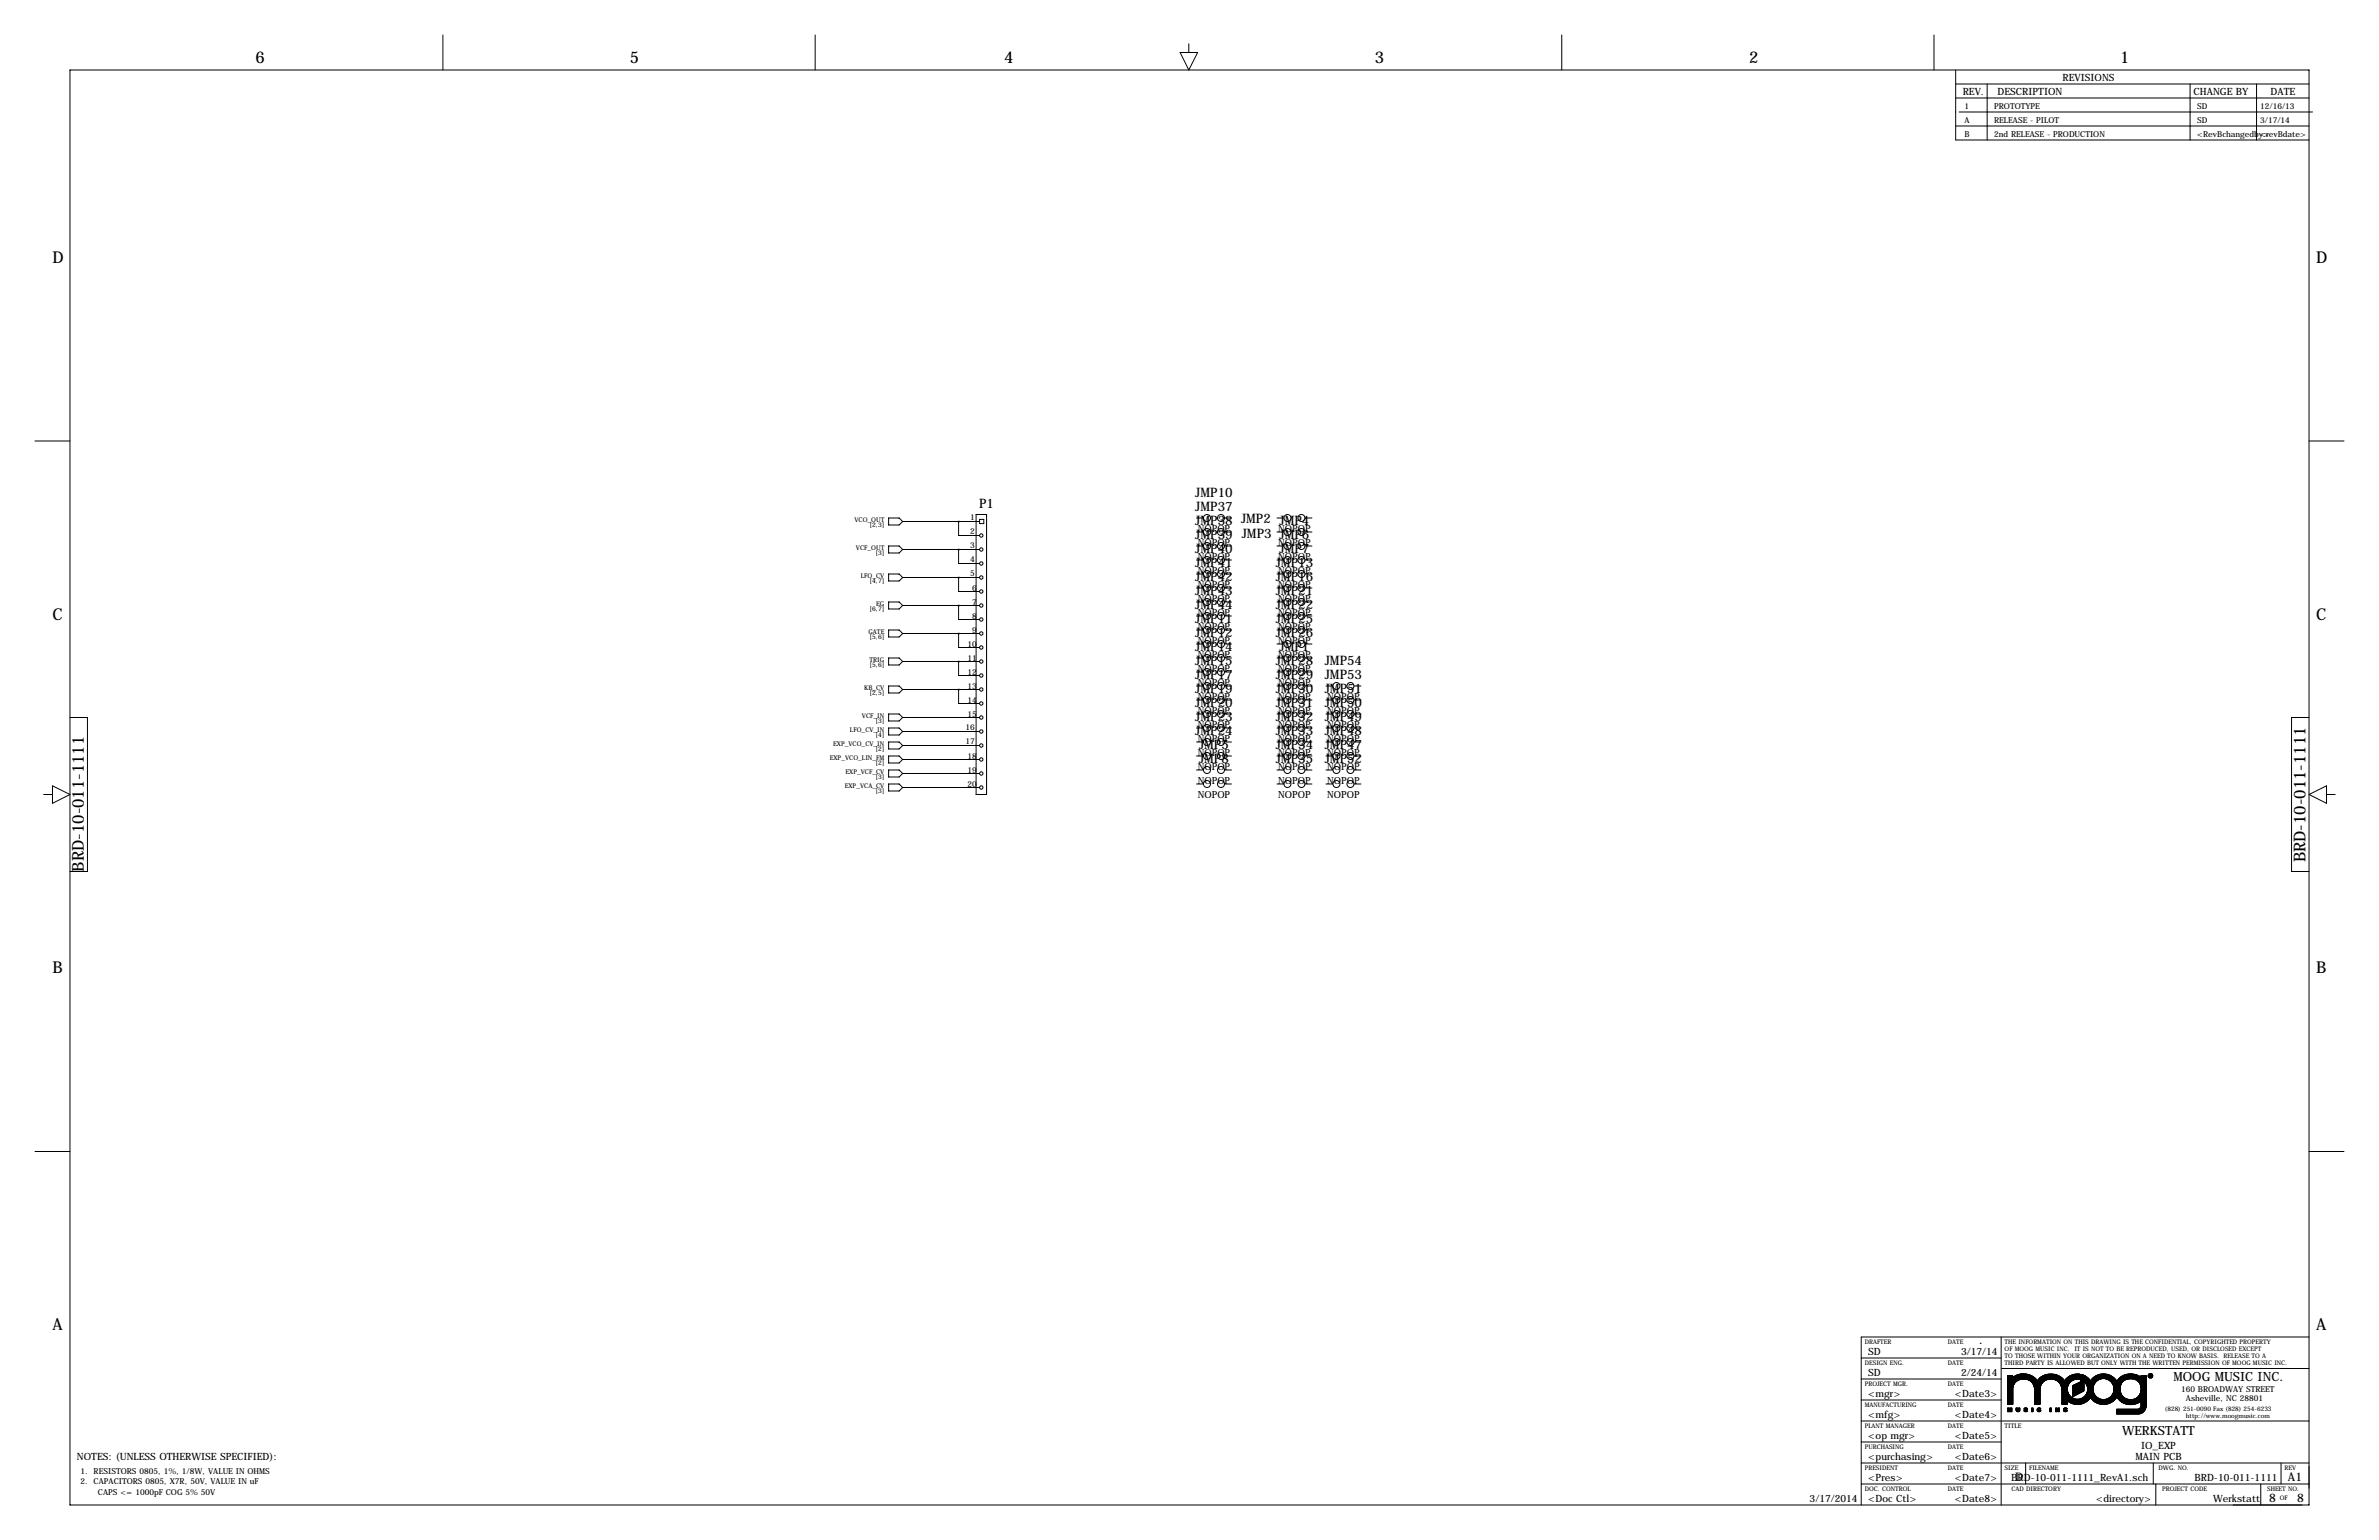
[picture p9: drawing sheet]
<svg xmlns="http://www.w3.org/2000/svg" width="864mm" height="559mm" viewBox="0 0 864 559" stroke-linecap="round" stroke-linejoin="round" font-family="sans-serif">
<defs><g id="words">
<g font-size="5.9">
<text x="92.7" y="22.9">6</text>
<text x="228.6" y="22.9">5</text>
<text x="364.5" y="22.9">4</text>
<text x="499.1" y="22.9">3</text>
<text x="635" y="22.9">2</text>
<text x="769.6" y="22.9">1</text>
<text x="19" y="95.2">D</text>
<text x="840.7" y="95.2">D</text>
<text x="19" y="224.8">C</text>
<text x="840.7" y="224.8">C</text>
<text x="30.5" y="316.2" transform="rotate(-90 30.5 316.2)">BRD-10-011-1111</text>
<text x="836.9" y="312.9" transform="rotate(-90 836.9 312.9)">BRD-10-011-1111</text>
<text x="19" y="353.1">B</text>
<text x="840.7" y="353.1">B</text>
<text x="19" y="482.6">A</text>
<text x="840.7" y="482.6">A</text>
</g>
<g font-size="4.7">
<text x="355.4" y="184.1">P1</text>
<text x="433.9" y="180.3">JMP10</text>
<text x="433.9" y="185.4">JMP37</text>
<text x="433.9" y="190.5">JMP38 JMP2 JMP4</text>
<text x="433.9" y="195.6">JMP39 JMP3 JMP6</text>
<text x="433.9" y="200.7">JMP40</text>
<text x="464.5" y="200.7">JMP7</text>
<text x="433.9" y="205.7">JMP41</text>
<text x="463.1" y="205.7">JMP13</text>
<text x="433.9" y="210.8">JMP42</text>
<text x="433.9" y="215.9">JMP43</text>
<text x="463.1" y="210.8">JMP16</text>
<text x="463.1" y="215.9">JMP21</text>
<text x="433.9" y="221">JMP44</text>
<text x="463.1" y="221">JMP22</text>
<text x="433.9" y="226.1">JMP11</text>
<text x="463.1" y="226.1">JMP25</text>
<text x="433.9" y="231.1">JMP12</text>
<text x="463.1" y="231.1">JMP26</text>
<text x="433.9" y="236.2">JMP14</text>
<text x="464.5" y="236.2">JMP1</text>
<text x="433.9" y="241.3">JMP15</text>
<text x="463.1" y="241.3">JMP28</text>
<text x="480.9" y="241.3">JMP54</text>
<text x="433.9" y="246.4">JMP17</text>
<text x="433.9" y="251.5">JMP19</text>
<text x="463.1" y="246.4">JMP29</text>
<text x="463.1" y="251.5">JMP30</text>
<text x="480.9" y="251.5">JMP51</text>
<text x="480.9" y="246.4">JMP53</text>
<text x="433.9" y="256.5">JMP20</text>
<text x="463.1" y="256.5">JMP31</text>
<text x="480.9" y="256.5">JMP50</text>
<text x="433.9" y="261.6">JMP23</text>
<text x="463.1" y="261.6">JMP32</text>
<text x="480.9" y="261.6">JMP49</text>
<text x="433.9" y="266.7">JMP24</text>
<text x="463.1" y="266.7">JMP33</text>
<text x="480.9" y="266.7">JMP48</text>
<text x="435.3" y="271.8">JMP5</text>
<text x="463.1" y="271.8">JMP34</text>
<text x="480.9" y="271.8">JMP47</text>
<text x="435.3" y="276.9">JMP8</text>
<text x="463.1" y="276.9">JMP35</text>
<text x="480.9" y="276.9">JMP52</text>
</g>
<g font-size="4.6">
<text x="789" y="501.1">MOOG MUSIC INC.</text>
<text x="770.4" y="520.7">WERKSTATT</text>
</g>
<g font-size="4.3">
<text x="731.5" y="537.2">D</text>
<text x="830.5" y="537.4">A1</text>
<text x="823.8" y="544.8">8</text>
<text x="833.9" y="544.8">8</text>
</g>
<g font-size="3.6">
<text x="748.7" y="29.2">REVISIONS</text>
<text x="712.5" y="34.3">REV.</text>
<text x="725.2" y="34.3">DESCRIPTION</text>
<text x="796.3" y="34.3">CHANGE BY</text>
<text x="824.2" y="34.3">DATE</text>
<text x="434.8" y="193">NOPOP</text>
<text x="464" y="193">NOPOP</text>
<text x="434.8" y="198.1">NOPOP</text>
<text x="434.8" y="203.2">NOPOP</text>
<text x="464" y="198.1">NOPOP</text>
<text x="464" y="203.2">NOPOP</text>
<text x="434.8" y="208.2">NOPOP</text>
<text x="464" y="208.2">NOPOP</text>
<text x="434.8" y="213.3">NOPOP</text>
<text x="464" y="213.3">NOPOP</text>
<text x="434.8" y="218.4">NOPOP</text>
<text x="464" y="218.4">NOPOP</text>
<text x="434.8" y="223.5">NOPOP</text>
<text x="464" y="223.5">NOPOP</text>
<text x="434.8" y="228.6">NOPOP</text>
<text x="434.8" y="233.6">NOPOP</text>
<text x="464" y="228.6">NOPOP</text>
<text x="464" y="233.6">NOPOP</text>
<text x="434.8" y="238.7">NOPOP</text>
<text x="464" y="238.7">NOPOP</text>
<text x="434.8" y="243.8">NOPOP</text>
<text x="464" y="243.8">NOPOP</text>
<text x="434.8" y="248.9">NOPOP</text>
<text x="464" y="248.9">NOPOP</text>
<text x="434.8" y="254">NOPOP</text>
<text x="464" y="254">NOPOP</text>
<text x="481.8" y="254">NOPOP</text>
<text x="434.8" y="259">NOPOP</text>
<text x="464" y="259">NOPOP</text>
<text x="481.8" y="259">NOPOP</text>
<text x="434.8" y="264.1">NOPOP</text>
<text x="434.8" y="269.2">NOPOP</text>
<text x="464" y="264.1">NOPOP</text>
<text x="464" y="269.2">NOPOP</text>
<text x="481.8" y="269.2">NOPOP</text>
<text x="481.8" y="264.1">NOPOP</text>
<text x="434.8" y="274.3">NOPOP</text>
<text x="464" y="274.3">NOPOP</text>
<text x="481.8" y="274.3">NOPOP</text>
<text x="434.8" y="279.4">NOPOP</text>
<text x="464" y="279.4">NOPOP</text>
<text x="481.8" y="279.4">NOPOP</text>
<text x="434.8" y="284.4">NOPOP</text>
<text x="464" y="284.4">NOPOP</text>
<text x="481.8" y="284.4">NOPOP</text>
<text x="434.8" y="289.5">NOPOP</text>
<text x="464" y="289.5">NOPOP</text>
<text x="481.8" y="289.5">NOPOP</text>
<text x="678.2" y="491.5">SD</text>
<text x="711.9" y="491.5">3/17/14</text>
<text x="678.2" y="499.1">SD</text>
<text x="711.9" y="499.1">2/24/14</text>
<text x="678.2" y="506.7">&lt;mgr&gt;</text>
<text x="709.6" y="506.7">&lt;Date3&gt;</text>
<text x="678.2" y="514.3">&lt;mfg&gt;</text>
<text x="709.6" y="514.3">&lt;Date4&gt;</text>
<text x="678.2" y="522">&lt;op mgr&gt;</text>
<text x="709.6" y="522">&lt;Date5&gt;</text>
<text x="777.3" y="525.8">IO_EXP</text>
<text x="27.9" y="529.6">NOTES: (UNLESS OTHERWISE SPECIFIED):</text>
<text x="678.2" y="529.6">&lt;purchasing&gt;</text>
<text x="709.6" y="529.6">&lt;Date6&gt;</text>
<text x="775.2" y="529.6">MAIN PCB</text>
<text x="678.2" y="537.2">&lt;Pres&gt;</text>
<text x="709.6" y="537.2">&lt;Date7&gt;</text>
<text x="730.1" y="537.2">BRD-10-011-1111_RevA1.sch</text>
<text x="796.6" y="537.2">BRD-10-011-1111</text>
<text x="656.9" y="544.8">3/17/2014</text>
<text x="678.2" y="544.8">&lt;Doc Ctl&gt;</text>
<text x="709.6" y="544.8">&lt;Date8&gt;</text>
<text x="760.9" y="544.8">&lt;directory&gt;</text>
<text x="803.4" y="544.8">Werkstatt</text>
</g>
<g font-size="3">
<text x="713.1" y="39.4">1</text>
<text x="723.9" y="39.4">PROTOTYPE</text>
<text x="797.6" y="39.4">SD</text>
<text x="820.4" y="39.4">12/16/13</text>
<text x="713.1" y="44.5">A</text>
<text x="723.9" y="44.5">RELEASE - PILOT</text>
<text x="797.6" y="44.5">SD</text>
<text x="820.4" y="44.5">3/17/14</text>
<text x="713.1" y="49.5">B</text>
<text x="723.9" y="49.5">2nd RELEASE - PRODUCTION</text>
<text x="797.6" y="49.5">&lt;RevBchangedby&gt;</text>
<text x="820.4" y="49.5">&lt;revBdate&gt;</text>
<text x="352.1" y="188.7">1</text>
<text x="352.1" y="193.8">2</text>
<text x="352.1" y="198.9">3</text>
<text x="352.1" y="204">4</text>
<text x="352.1" y="209">5</text>
<text x="352.9" y="214.4">6</text>
<text x="352.9" y="219.5">7</text>
<text x="352.9" y="224.5">8</text>
<text x="352.9" y="229.6">9</text>
<text x="351.2" y="234.7">10</text>
<text x="351.2" y="239.8">11</text>
<text x="351.2" y="244.9">12</text>
<text x="351.2" y="249.9">13</text>
<text x="351.2" y="255">14</text>
<text x="351.2" y="260.1">15</text>
<text x="350.4" y="264.9">16</text>
<text x="350.4" y="270">17</text>
<text x="351.2" y="275.3">18</text>
<text x="351.2" y="280.4">19</text>
<text x="351.2" y="285.5">20</text>
<text x="791.8" y="505">160 BROADWAY STREET</text>
<text x="793.5" y="508.5">Asheville, NC 28801</text>
<text x="29.2" y="534.7">1. RESISTORS 0805, 1%, 1/8W, VALUE IN OHMS</text>
<text x="29.2" y="538.5">2. CAPACITORS 0805, X7R, 50V, VALUE IN uF</text>
<text x="35.6" y="542.3">CAPS &lt;= 1000pF COG 5% 50V</text>
</g>
<g font-size="2.4">
<text x="310.2" y="189.2">VCO_OUT</text>
<text x="315.6" y="191.4">[2,3]</text>
<text x="310.7" y="199.4">VCF_OUT</text>
<text x="317.8" y="201.6">[3]</text>
<text x="312.5" y="209.6">LFO_CV</text>
<text x="315.6" y="211.7">[4,7]</text>
<text x="315.6" y="221.9">[6,7]</text>
<text x="318.1" y="219.7">EG</text>
<text x="315.2" y="229.9">GATE</text>
<text x="315.6" y="232">[5,6]</text>
<text x="315.6" y="240">TRIG</text>
<text x="315.6" y="242.2">[5,6]</text>
<text x="313.7" y="250.2">KB_CV</text>
<text x="315.6" y="252.4">[2,5]</text>
<text x="312.9" y="260.4">VCF_IN</text>
<text x="317.8" y="262.5">[3]</text>
<text x="308.6" y="265.4">LFO_CV_IN</text>
<text x="317.8" y="267.6">[4]</text>
<text x="301.2" y="275.6">EXP_VCO_LIN_FM</text>
<text x="302.4" y="270.5">EXP_VCO_CV_IN</text>
<text x="317.8" y="272.7">[2]</text>
<text x="306.9" y="280.7">EXP_VCF_CV</text>
<text x="317.8" y="277.8">[2]</text>
<text x="306.7" y="285.8">EXP_VCA_CV</text>
<text x="317.8" y="282.8">[3]</text>
<text x="317.8" y="287.9">[3]</text>
</g>
<g font-size="2.3">
<text x="676.9" y="487.7">DRAFTER</text>
<text x="707.1" y="487.7">DATE</text>
<text x="727.7" y="487.7">THE INFORMATION ON THIS DRAWING IS THE CONFIDENTIAL, COPYRIGHTED PROPERTY</text>
<text x="727.7" y="490.2">OF MOOG MUSIC INC. IT IS NOT TO BE REPRODUCED, USED, OR DISCLOSED EXCEPT</text>
<text x="676.9" y="495.3">DESIGN ENG.</text>
<text x="707.1" y="495.3">DATE</text>
<text x="727.7" y="492.8">TO THOSE WITHIN YOUR ORGANIZATION ON A NEED TO KNOW BASIS. RELEASE TO A</text>
<text x="727.7" y="495.3">THIRD PARTY IS ALLOWED BUT ONLY WITH THE WRITTEN PERMISSION OF MOOG MUSIC INC.</text>
<text x="676.9" y="502.9">PROJECT MGR.</text>
<text x="707.1" y="502.9">DATE</text>
<text x="676.9" y="510.5">MANUFACTURING</text>
<text x="707.1" y="510.5">DATE</text>
<text x="785.9" y="512.1">(828) 251-0090 Fax (828) 254-6233</text>
<text x="793.5" y="514.6">http://www.moogmusic.com</text>
<text x="676.9" y="518.2">PLANT MANAGER</text>
<text x="707.1" y="518.2">DATE</text>
<text x="727.7" y="518.2">TITLE</text>
<text x="676.9" y="525.8">PURCHASING</text>
<text x="707.1" y="525.8">DATE</text>
<text x="676.9" y="533.4">PRESIDENT</text>
<text x="707.1" y="533.4">DATE</text>
<text x="727.7" y="533.4">SIZE</text>
<text x="736.6" y="533.4">FILENAME</text>
<text x="783.6" y="533.4">DWG. NO.</text>
<text x="829.3" y="533.4">REV</text>
<text x="676.9" y="541">DOC. CONTROL</text>
<text x="707.1" y="541">DATE</text>
<text x="730.2" y="541">CAD DIRECTORY</text>
<text x="784.9" y="541">PROJECT CODE</text>
<text x="823" y="541">SHEET NO.</text>
<text x="827.6" y="544.3">OF</text>
</g>
</g></defs>
<g fill="none" stroke="#000" stroke-width=".36">
<path d="M160.8 12.7v12.7M295.9 12.7v12.7M428.4 19h6.3l-3.2 6.4zM431.5 15.9v3.1M566.9 12.7v12.7M702.1 12.7v12.7M25.4 25.4h812.8v520.7h-812.8zM709.9 30.5h128.3M709.9 25.4v25.4h128.3M709.9 35.6h128.3M721.4 30.5v20.4M795 30.5v20.4"/>
<path d="M819.1 30.5v20.4M709.9 45.7h128.3M711.2 40.6h128.3M12.7 160h12.7M838.2 160h12.7M322.6 188h3.8l1.3 1.2-1.3 1.3h-3.8zM322.6 198.1h3.8l1.3 1.3-1.3 1.3h-3.8zM327.7 189.2h27.9M327.7 199.4h27.9M348 189.2v5.1h7.6M348 199.4v5.1h7.6M354.3 186.7h3.8v101.6h-3.8z"/>
<path d="M355.6 188.5h1.5v1.5h-1.5zM434.3 188h2.6M434.3 193h2.6M434.3 198.1h2.6M444.5 188h2.5M444.5 193h2.5M444.5 198.1h2.5M463.5 188h2.6M463.5 193h2.6M463.5 198.1h2.6M473.7 188h2.5M473.7 193h2.5"/>
<path d="M473.7 198.1h2.5M322.6 208.3h3.8l1.3 1.3-1.3 1.2h-3.8zM322.6 218.4h3.8l1.3 1.3-1.3 1.3h-3.8zM327.7 209.6h27.9M327.7 219.7h27.9M348 209.6v5h7.6M348 219.7v5.1h7.6M434.3 203.2h2.6M434.3 208.3h2.6M434.3 213.4h2.6M434.3 218.4h2.6M444.5 203.2h2.5"/>
<path d="M444.5 208.3h2.5M444.5 213.4h2.5M444.5 218.4h2.5M463.5 203.2h2.6M463.5 208.3h2.6M463.5 213.4h2.6M463.5 218.4h2.6M473.7 203.2h2.5M473.7 208.3h2.5M473.7 213.4h2.5M473.7 218.4h2.5M322.6 228.6h3.8l1.3 1.3-1.3 1.2h-3.8z"/>
<path d="M322.6 238.8h3.8l1.3 1.2-1.3 1.3h-3.8zM327.7 229.9h27.9M348 229.9v5h7.6M434.3 223.5h2.6M434.3 228.6h2.6M434.3 233.7h2.6M434.3 238.8h2.6M444.5 223.5h2.5M444.5 228.6h2.5M444.5 233.7h2.5M444.5 238.8h2.5M463.5 223.5h2.6"/>
<path d="M463.5 228.6h2.6M463.5 233.7h2.6M463.5 238.8h2.6M473.7 223.5h2.5M473.7 228.6h2.5M473.7 233.7h2.5M473.7 238.8h2.5M322.6 248.9h3.8l1.3 1.3-1.3 1.3h-3.8zM322.6 259.1h3.8l1.3 1.2-1.3 1.3h-3.8zM327.7 240h27.9M327.7 250.2h27.9M348 240v5.1h7.6"/>
<path d="M348 250.2v5.1h7.6M434.3 243.8h2.6M434.3 248.9h2.6M434.3 254h2.6M434.3 259.1h2.6M444.5 243.8h2.5M444.5 248.9h2.5M444.5 254h2.5M444.5 259.1h2.5M463.5 243.8h2.6M463.5 248.9h2.6M463.5 254h2.6"/>
<path d="M463.5 259.1h2.6M473.7 243.8h2.5M473.7 248.9h2.5M473.7 254h2.5M473.7 259.1h2.5M481.3 248.9h2.6M481.3 254h2.6M481.3 259.1h2.6M491.5 248.9h2.5M491.5 254h2.5M491.5 259.1h2.5M25.4 260.3h6.3v55.9h-6.3"/>
<path d="M322.6 264.2h3.8l1.3 1.2-1.3 1.3h-3.8zM322.6 269.2h3.8l1.3 1.3-1.3 1.3h-3.8zM322.6 274.3h3.8l1.3 1.3-1.3 1.3h-3.8zM322.6 279.4h3.8l1.3 1.3-1.3 1.2h-3.8zM327.7 260.3h27.9M327.7 265.4h27.9M327.7 270.5h27.9M327.7 275.6h27.9M434.3 264.2h2.6M434.3 269.2h2.6M434.3 274.3h2.6M434.3 279.4h2.6"/>
<path d="M444.5 264.2h2.5M444.5 269.2h2.5M444.5 274.3h2.5M444.5 279.4h2.5M463.5 264.2h2.6M463.5 269.2h2.6M463.5 274.3h2.6M463.5 279.4h2.6M473.7 264.2h2.5M473.7 269.2h2.5M473.7 274.3h2.5M473.7 279.4h2.5"/>
<path d="M481.3 264.2h2.6M481.3 269.2h2.6M481.3 274.3h2.6M481.3 279.4h2.6M491.5 264.2h2.5M491.5 269.2h2.5M491.5 274.3h2.5M491.5 279.4h2.5M838.2 260.3h-6.4v55.9h6.4M15.8 288.3h3.2M19 285.1l6.4 3.2-6.4 3.2zM322.6 284.5h3.8l1.3 1.3-1.3 1.2h-3.8z"/>
<path d="M327.7 280.7h27.9M327.7 285.8h27.9M434.3 284.5h2.6M444.5 284.5h2.5M463.5 284.5h2.6M473.7 284.5h2.5M481.3 284.5h2.6M491.5 284.5h2.5M835.7 297.2h.1M838.2 288.3l6.3-3.2v6.4zM844.5 288.3h3.2M12.7 417.8h12.7"/>
<path d="M838.2 417.8h12.7M675.6 492.8h50.8M718.8 487.4h.1M726.4 485.1v61M726.6 496.6h111.6M728.8 499.9l9.8 .1M728.8 499.8l9.7 .1M728.8 499.8h1.8M728.8 499.7h1.8M728.8 499.6h1.8M728.8 499.5h1.8M728.8 499.4h1.8"/>
<path d="M728.8 499.3h1.8M728.8 499.2h1.8M730.8 499.8h7.6M730.9 499.7h7.4M731 499.6h7.2M731.1 499.5h6.9M731.3 499.4h6.6M731.3 499.4h6.5M731.5 499.3h6.1M731.7 499.2h5.7M731.9 499.1h5.3M732.1 499h4.8"/>
<path d="M732.2 498.9h4.6M732.5 498.8h4M732.8 498.7h3.4M733.3 498.6h2.4M734.4 498.5h.4M740.5 500h8M740.6 499.9h7.7M740.7 499.8h7.5M740.8 499.7h7.4M740.9 499.6h7.1M741.1 499.5h6.8M741.3 499.4h6.4"/>
<path d="M741.3 499.4h6.3M741.5 499.3h5.9M741.7 499.2h5.6M741.9 499.1h5.1M742.2 499h4.5M742.3 498.9h4.4M742.7 498.8h3.6M743 498.7h3M743.6 498.6h1.7M750.4 500h4.5M750.5 499.9h4.4M750.6 499.8h4.3"/>
<path d="M750.7 499.7h4.2M750.8 499.6h4.1M751 499.5h3.9M751.1 499.4h3.8M751.2 499.4h3.7M751.4 499.3h3.5M751.5 499.2h3.4M751.8 499.1h3.1M752 499h2.9M752.1 498.9h2.8M752.4 498.8h2.5M752.8 498.7h2.1"/>
<path d="M753.3 498.6h1.6M755.3 499.9l2.6 .1M755.3 499.8l2.5 .1M755.3 499.8h2.4M755.3 499.7h2.3M755.3 499.6h2.2M755.3 499.5h2M755.3 499.4h1.9M755.3 499.3l1.8 .1M755.3 499.2l1.6 .1M755.3 499.1l1.5 .1M755.3 499l1.3 .1"/>
<path d="M755.3 499h1M755.3 498.9h.9M755.3 498.8h.6M755.3 498.7h.2M759.8 500h7.6M759.9 499.9h7.3M760 499.8h7.1M760.1 499.7h7M760.2 499.6h6.7M760.4 499.5h6.4M760.5 499.4h6.1M760.6 499.4h5.9"/>
<path d="M760.8 499.3h5.6M760.9 499.2h5.3M761.1 499.1h4.9M761.4 499h4.3M761.5 498.9h4.1M761.8 498.8h3.5M762.1 498.7h2.9M762.6 498.6h1.9M769.5 499.9h9.6M769.6 499.9h9.5M769.7 499.8h9.4M769.8 499.7h7.3"/>
<path d="M769.9 499.6h7.1M770 499.5h6.8M770.2 499.4h6.5M770.2 499.4h6.4M770.5 499.3h5.9M770.6 499.2h5.7M770.8 499.1h5.2M771.1 499h4.7M771.2 498.9h4.5M771.6 498.8h3.7M771.8 498.7h3.3M772.4 498.6h2.1"/>
<path d="M777.2 499.7h1.9M777.2 499.6h1.9M777.2 499.5h1.9M777.2 499.4h1.9M777.2 499.3h1.9M777.2 499.2h1.9M777.2 499.1h1.9M779.8 499.5h.2M779.8 499.4h.2M779.8 499.3h.2M779.8 499.2h.2M779.8 499.1h.2"/>
<path d="M779.8 499h.2M779.9 499.6h.2M779.9 498.9h.2M779.9 499.7h.6M779.9 498.8h.9M780 499.8h.3M780.1 498.6h1.1M780.1 499.8l.4 .1M780.1 499.9h1M780.2 498.5h.8M780.2 499.6h.3M780.2 499.5h.3"/>
<path d="M780.2 499.4h.3M780.2 499.4h.7M780.2 499.1l.7 .1M780.2 499h.3M780.2 498.9h.7M780.3 498.7h-.3M780.3 498.4h.6M780.6 499.5h.3M780.6 499.4h.3M780.7 499.6h.3M780.7 499h.3M780.7 499.7h.6"/>
<path d="M780.9 499.2l-.7 .1M780.9 499.8h.4M780.9 498.7h.4M781.1 498.8h.3M781.2 498.9h.2M781.2 499.8l-.5 .1M781.2 499.5h.3M781.2 499h.2M781.3 499.4h.2M781.3 499h.2M781.3 499.2h.2M781.3 499.1h.2"/>
<path d="M781.4 499.6h-.2M838.2 485.1h-162.6v61M675.6 508h50.8M675.6 500.4h50.8M675.6 515.6h162.6M728.8 511.9h.3M728.8 511.2h.6M728.8 506.7h1.9M728.8 503.7h1.9M728.8 512.3h.3M728.8 512.2h.3M728.8 512.1h.3"/>
<path d="M728.8 512h.3M728.8 511.8h.3M728.8 511.7h.3M728.8 511.6h1.5M728.8 511.5h.7M728.8 511.4h.7M728.8 511.3h.6M728.8 511.1h.6M728.8 511h.6M728.8 510.9h.5M728.8 509.6h1.9M728.8 509.5h1.9"/>
<path d="M728.8 509.4h1.9M728.8 509.3h1.9M728.8 509.2h1.9M728.8 509.1h1.9M728.8 509h1.9M728.8 508.9h1.9M728.8 508.8h1.9M728.8 508.7h1.9M728.8 508.6h1.9M728.8 508.5h1.9M728.8 508.4h1.9M728.8 508.3h1.9"/>
<path d="M728.8 508.2h1.9M728.8 508.1h1.9M728.8 508h1.9M728.8 507.9h1.9M728.8 507.8h1.9M728.8 507.7h1.9M728.8 507.6h1.9M728.8 507.5h1.9M728.8 507.4h1.9M728.8 507.3h1.9M728.8 507.2h1.9M728.8 507.1h1.9"/>
<path d="M728.8 507h1.9M728.8 506.9h1.9M728.8 506.8h1.9M728.8 506.6h1.9M728.8 506.5h1.9M728.8 506.4h1.9M728.8 506.3h1.9M728.8 506.2h1.9M728.8 506.1h1.9M728.8 506h1.9M728.8 505.9h1.9M728.8 505.8h1.9"/>
<path d="M728.8 505.7h1.9M728.8 505.6h1.9M728.8 505.5h1.9M728.8 505.4h1.9M728.8 505.3h1.9M728.8 505.2h1.9M728.8 505.1h1.9M728.8 505h1.9M728.8 504.9h1.9M728.8 504.7h1.9M728.8 504.6h1.9M728.8 504.5h1.9"/>
<path d="M728.8 504.4h1.9M728.8 504.3h1.9M728.8 504.2h1.9M728.8 504.1h1.9M728.8 504h1.9M728.8 503.9h1.9M728.8 503.8h1.9M728.8 503.6h1.9M728.8 503.5h1.9M728.8 503.4h1.9M728.8 503.3h1.9M728.8 503.2h2"/>
<path d="M728.8 503.1h2M728.8 503h2M728.8 502.9h2M728.8 502.8h2.1M728.8 502.7h2.1M728.8 502.6h2.2M728.8 502.3h2.3M728.8 502.2h2.4M728.8 502h2.5M728.8 501.5h2.9M728.8 501.3h3.1M728.8 501h3.5"/>
<path d="M728.8 500.7h4.3M728.8 500.4h10.3M728.8 500.3h10.2M728.8 500.2h10.1M728.8 500.1l10 .1M728.8 500l9.9 .1M729.2 511.7h.6M729.2 511.7h1.1M729.3 511.9h.5M729.3 511.8h.5M729.3 512.2h.4M729.3 512.1h.4"/>
<path d="M729.3 512h.4M729.4 512.3h.3M729.6 511.5h.7M729.6 511.2h.7M729.6 511.3h.7M729.7 511.1h.6M729.7 511h.6M729.7 510.9h.6M729.9 511.9h.4M729.9 512.3h.4M729.9 512.2h.4M729.9 512.1h.4"/>
<path d="M729.9 512h.4M729.9 511.8h.4M729.9 511.7h.4M730.3 511.4h-.7M731 502.5h-2.2M731.1 502.4h-2.3M731.2 502.1l-2.4 .1M731.3 502l-2.5 .1M731.4 501.9h-2.6M731.5 501.8h-2.7M731.6 501.6l-2.8 .1M731.6 501.5l-2.8 .1"/>
<path d="M731.8 501.4h-3M731.9 511.2h.4M731.9 511.7h.4M731.9 511.6h.4M731.9 511.5h.4M731.9 511.4h.4M731.9 511.3h.4M731.9 511.1h.4M731.9 511h.4M731.9 510.9h.4M731.9 511.9h1.3M731.9 511.8l.5 .1"/>
<path d="M732 512h1.1M732 512.1h1M732 501.2h-3.2M732.1 512.2h.9M732.2 501.1h-3.4M732.4 512.3h.3M732.5 500.9l-3.7 .1M732.7 500.8l-3.9 .1M732.7 511.9h.5M732.8 511.2h.4M732.8 511.7h.4M732.8 511.6h.4"/>
<path d="M732.8 511.5h.4M732.8 511.4h.4M732.8 511.3h.4M732.8 511.1h.4M732.8 511h.4M732.8 510.9h.4M732.8 500.7l-4 .1M733.3 500.6h-4.5M733.9 500.5h-5.1M734.7 511.8l.5 .1M734.8 511.9h.4M734.8 511.2l.4 .1"/>
<path d="M734.8 512h1.1M734.8 511.4h.9M734.8 511.3h.5M734.8 511.5h1M734.8 511h1M734.9 512.1h.9M734.9 512.2h.9M734.9 511.6h1M734.9 510.9h.9M735 511.8h.1M735.1 511.7h.8M735.2 512.3h.3"/>
<path d="M735.3 510.8h.1M735.3 500.5h3.9M735.3 511.7h.7M735.5 511.2h.4M735.5 511.8h.5M735.9 511.1h-1.1M735.9 500.6h3.3M736 511.9l-.5 .1M736.1 500.7h3.2M736.3 500.7h3M736.5 500.8h2.9M736.8 500.9l2.7 .1"/>
<path d="M737 501h2.5M737 501.1h5.2M737.2 501.2h4.8M737.3 501.3h4.6M737.5 511.9h.5M737.5 511.2h.5M737.5 512.3h.5M737.5 512.2h.5M737.5 512.1h.5M737.5 512h.5M737.5 511.8h.5M737.5 511.7h.5"/>
<path d="M737.5 511.6h.5M737.5 511.5h.5M737.5 511.4h.5M737.5 511.3h.5M737.5 511.1h.5M737.5 511h.5M737.5 510.9h.5M737.5 501.5h4.2M737.7 501.8h3.8M737.9 502h3.4M737.9 502h3.3M738 502.1h3.2"/>
<path d="M738 502.2h3.1M738.1 502.3h3M738.2 502.7h2.7M738.2 502.6h2.7M738.3 502.8h2.5M738.3 502.9h2.5M738.4 503h2.3M738.4 503.3h2.3M738.4 503.2h2.3M738.4 503.1h2.3M738.5 503.5h2.1M738.5 503.4h2.1"/>
<path d="M738.5 503.7h2.1M738.5 503.6h2.1M738.6 504h2M738.6 503.9h2M738.6 503.8h2M738.6 506.7h1.9M738.6 509.6h1.9M738.6 509.5h1.9M738.6 509.4h1.9M738.6 509.3h1.9M738.6 509.2h1.9M738.6 509.1h1.9"/>
<path d="M738.6 509h1.9M738.6 508.9h1.9M738.6 508.8h1.9M738.6 508.7h1.9M738.6 508.6h1.9M738.6 508.5h1.9M738.6 508.4h1.9M738.6 508.3h1.9M738.6 508.2h1.9M738.6 508.1h1.9M738.6 508h1.9M738.6 507.9h1.9"/>
<path d="M738.6 507.8h1.9M738.6 507.7h1.9M738.6 507.6h1.9M738.6 507.5h1.9M738.6 507.4h1.9M738.6 507.3h1.9M738.6 507.2h1.9M738.6 507.1h1.9M738.6 507h1.9M738.6 506.9h1.9M738.6 506.8h1.9M738.6 506.6h1.9"/>
<path d="M738.6 506.5h1.9M738.6 506.4h1.9M738.6 506.3h1.9M738.6 506.2h1.9M738.6 506.1h1.9M738.6 506h1.9M738.6 505.9h1.9M738.6 505.8h1.9M738.6 505.7h1.9M738.6 505.6h1.9M738.6 505.5h1.9M738.6 505.4h1.9"/>
<path d="M738.6 505.3h1.9M738.6 505.2h1.9M738.6 505.1h1.9M738.6 505h1.9M738.6 504.9h1.9M738.6 504.7h1.9M738.6 504.6h1.9M738.6 504.5h1.9M738.6 504.4h1.9M738.6 504.3h1.9M738.6 504.2h2M738.6 504.1h2"/>
<path d="M739.5 511.7h.5M739.5 511.6h.5M739.5 511.5h.5M739.5 511.8l.6 .1M739.5 511.3h.5M739.6 511.9l1.2 .1M739.6 511.1h1.2M739.6 501h2.6M739.6 512h1.2M739.7 512.1h1M739.7 511h1M739.8 512.2h.9"/>
<path d="M739.8 510.9h.8M739.9 500.7h3.2M740 511.4h-.5M740.1 512.3h.3M740.1 500.4h8.8M740.2 510.8h.1M740.2 511.2l-.7 .1M740.2 500.3h8.6M740.2 500.2h8.5M740.3 511.2l.6 .1M740.3 500.1l8.4 .1M740.4 500.1h8.2"/>
<path d="M740.4 511.3h.4M740.5 511.7l.3 .1M740.5 511.4h.1M740.6 503.6l-2.1 .1M740.8 502.8l-2.5 .1M740.9 511.8l-.5 .1M741 502.5h-2.8M741 502.4h-2.9M741.4 501.9h-3.6M741.5 501.6l-3.8 .1M741.6 501.5l-4 .1M741.8 501.4h-4.4"/>
<path d="M742.4 500.9l-2.8 .1M742.6 500.8l-2.9 .1M742.8 500.7l-3 .1M743.3 500.6h-3.4M743.9 500.5h-3.9M744.2 511.9h.4M744.2 511.2h.4M744.2 512.3h.4M744.2 512.2h.4M744.2 512.1h.4M744.2 512h.4M744.2 511.8h.4"/>
<path d="M744.2 511.7h.4M744.2 511.6h.4M744.2 511.5h.4M744.2 511.4h.4M744.2 511.3h.4M744.2 511.1h.4M744.2 511h.4M744.2 510.9h.4M745.1 500.5h3.9M745.7 500.6h3.4M745.9 500.7h3.2M746.2 500.7l3 .1"/>
<path d="M746.3 511.9h.4M746.3 511.2l.6 .1M746.3 512.3h.4M746.3 512.2h.4M746.3 512.1h.4M746.3 512h.4M746.3 511.8h.4M746.3 511.7h.4M746.3 511.7h1.3M746.3 511.6h1.3M746.3 511.5h1.3M746.3 511.4h.7"/>
<path d="M746.3 511.3h.6M746.3 511.1h.5M746.3 511h.5M746.3 510.9h.4M746.4 500.8l2.9 .1M746.6 500.9h5.7M746.8 511.7h.8M746.8 511.8h.8M746.8 501h5.3M746.9 501.1h5.2M746.9 511.9h.7M747 512h.6"/>
<path d="M747 512.1h.6M747 501.2h4.9M747.1 511.2h.5M747.1 512.3h.5M747.1 512.2h.5M747.1 511.4h.5M747.1 511.3h.5M747.1 511.1h.5M747.1 511h.5M747.1 510.9h.5M747.1 501.3h4.7M747.2 501.4h4.5"/>
<path d="M747.4 501.5h4.1M747.4 501.5h4.2M747.5 501.6h3.9M747.6 501.8h3.7M747.6 501.9h3.6M747.7 502h3.4M747.8 502.1h3.3M747.9 502.2h3.1M747.9 502.3h3M748 502.4h2.9M748 502.5h2.8M748.1 502.6h2.7"/>
<path d="M748.1 502.7h2.7M748.2 502.8h2.5M748.2 503h2.4M748.3 503.1h2.3M748.3 503.3h2.3M748.3 503.2h2.3M748.4 503.6h2.1M748.4 503.5h2.1M748.4 503.4h2.1M748.4 503.7h2.1M748.4 503.8h2.1M748.5 504.3h2"/>
<path d="M748.5 504.2h2M748.5 504.1h2M748.5 504h2M748.5 503.9h2M748.5 506.7l3.2 .1M748.5 509.6h1.9M748.5 509.5h1.9M748.5 509.4h1.9M748.5 509.3h1.9M748.5 509.2h1.9M748.5 509.1h1.9M748.5 509h1.9"/>
<path d="M748.5 508.9h1.9M748.5 508.8h1.9M748.5 508.7h1.9M748.5 508.6h1.9M748.5 508.5h1.9M748.5 508.4h1.9M748.5 508.3h9.3M748.5 508h9.6M748.5 507.8h9.8M748.5 507.7h9.8M748.5 507.6l9.9 .1M748.5 507.5l4.8 .1"/>
<path d="M748.5 507.5h4.4M748.5 507.4h4.3M748.5 507.3h4M748.5 507.2h3.8M748.5 507.1h3.7M748.5 507h3.5M748.5 506.9l3.4 .1M748.5 506.8l3.3 .1M748.5 506.6l3.1 .1M748.5 506.6h3M748.5 506.5h2.9M748.5 506.4h2.8"/>
<path d="M748.5 506.3h2.8M748.5 506.2h2.7M748.5 506.1l2.6 .1M748.5 506h2.6M748.5 505.9h2.5M748.5 505.8l2.5 .1M748.5 505.8h2.4M748.5 505.7h2.4M748.5 505.6h2.3M748.5 505.5h2.3M748.5 505.4h2.2M748.5 505.3h2.2"/>
<path d="M748.5 505.2l2.2 .1M748.5 505.1h2.1M748.5 505h2.1M748.5 504.9h2.1M748.5 504.9h2M748.5 504.7h2M748.5 504.6h2M748.5 504.5l2 .1M748.5 504.5h2M748.5 504.4h2M749.1 511.8l.5 .1M749.1 511.7h.5"/>
<path d="M749.1 511.6h.5M749.1 511.5h.5M749.1 511.4h.5M749.1 511.3h.5M749.1 511.9l1.3 .1M749.2 512h1.2M749.2 511.1h1.2M749.2 511h1.1M749.3 512.1h1M749.4 512.2h.8M749.4 510.9h.8M749.6 512.3h.4"/>
<path d="M749.7 510.8h.2M749.7 511.2l-.6 .1M749.7 500.7h3.3M749.9 511.2l.5 .1M749.9 500.4h5M750 511.9h.4M750 511.7l.4 .1M750 511.4h.2M750 511.3h.3M750.1 500.3h4.8M750.1 500.2h4.8M750.2 500.1h4.7"/>
<path d="M750.3 500.1h4.6M750.6 508.4h7.1M750.7 508.5h6.9M750.7 502.9l-2.5 .1M750.8 508.6h6.7M751 508.7h6.3M751.1 508.8h6.1M751.1 502l-3.3 .1M751.2 508.8h5.9M751.4 508.9h5.5M751.6 509h5.1M751.8 509.1h4.7"/>
<path d="M751.9 509.2h4.5M752.1 509.3h4M752.4 509.4h3.5M752.4 506.6h.5M752.4 506.2h1.1M752.4 505.8h2M752.4 505.3h2.9M752.4 504.5h.3M752.4 504h1.1M752.4 503.6h2M752.4 503.2h2.6M752.4 502.9h4.1"/>
<path d="M752.4 502.8h4.1M752.5 504.5l-.1 .1M752.5 502.7h4M752.6 500.8l-3 .1M752.6 506.7l-.2 .1M752.8 504.9h3.4M752.8 502.6h3.7M752.8 500.7l-3.1 .1M752.8 509.5h2.7M752.8 506.6l-.4 .1M752.8 504.4h-.4M752.9 502.5h3.6"/>
<path d="M753 504.3h-.6M753.1 504.7h3.4M753.1 506.5h-.7M753.2 502.4h3.3M753.2 500.6h-3.4M753.2 504.2h-.8M753.3 506.4h-.9M753.3 504.6h3.2M753.4 509.6h1.5M753.4 504.1h-1M753.4 502.3h3.1M753.4 504.5h3.1"/>
<path d="M753.5 506.3h-1.1M753.5 502.3h3M753.6 504.4h2.9M753.7 503.9l-1.3 .1M753.7 504.3h2.8M753.7 502.2h2.8M753.8 500.5h-3.9M753.8 509.6h.7M753.8 506.1l-1.4 .1M753.9 503.8l-1.5 .1M753.9 502.1h2.6M753.9 504.2h2.6"/>
<path d="M754 506l-1.6 .1M754.1 503.7l-1.7 .1M754.1 505.9l-1.7 .1M754.1 504.1h2.4M754.1 502h2.4M754.2 501.9h2.3M754.3 504h2.2M754.3 503.6l-1.9 .1M754.3 505.8l-1.9 .1M754.4 504h2.1M754.4 501.8h2.1M754.5 500.5h.4"/>
<path d="M754.5 503.5h-2.1M754.6 503.9h1.9M754.6 505.7h-2.2M754.6 501.7h1.9M754.8 503.8h1.7M754.8 503.4h-2.4M754.8 501.6h1.7M754.9 505.6h-2.5M755 505.5h-2.6M755 503.3h-2.6M755 503.7h1.5M755 501.5h1.5"/>
<path d="M755.1 501.4h1.4M755.2 503.6h1.3M755.2 505.4h-2.8M755.3 500.5h3.1M755.3 503.5h1.2M755.3 503.4h1.2M755.3 503.3h1.2M755.3 503.2h1.2M755.3 501.3h5.7M755.3 501h5.9M755.3 500.9h6.1M755.3 500.8l3.4 .1"/>
<path d="M755.3 500.7h3.3M755.3 500.6h3.2M755.3 500.4h3.1M755.3 500.3h2.9M755.3 500.2h2.9M755.3 500.1l2.8 .1M755.3 500l2.7 .1M755.4 507.5h3.2M755.5 505.2l-3.1 .1M755.8 505.1l-3.4 .1M755.9 505l-3.5 .1M756.1 507.1h5.3"/>
<path d="M756.1 504.9l-3.6 .1M756.3 507h5M756.4 507h4.8M756.4 504.7l-3.6 .1M756.5 503.1l-4.1 .1M756.5 503l-4.1 .1M756.5 506.9h4.6M756.6 506.8h4.4M756.6 501.4h4.3M756.7 506.7h4.2M756.7 501.5h4M756.8 501.5h3.9"/>
<path d="M756.8 506.6h3.9M756.9 506.5h3.8M756.9 501.6h3.7M757 506.4h3.6M757 501.8h3.6M757 506.3h3.6M757.1 506.2h3.4M757.2 506.2h3.2M757.2 502h3.2M757.2 506h3.2M757.2 502.1h3.1M757.3 505.9l3 .1"/>
<path d="M757.3 505.9h3M757.3 502.2h3M757.4 505.8h2.8M757.4 502.4h2.8M757.4 502.3h2.8M757.4 505.7h2.8M757.5 505.6h2.6M757.5 505.5h2.6M757.5 502.7h2.6M757.5 502.6h2.6M757.6 505.4h2.5M757.6 502.8h2.4"/>
<path d="M757.6 505.3h2.4M757.6 502.9h2.3M757.7 505.1h2.2M757.7 505h2.2M757.7 503.1h2.2M757.7 503h2.2M757.7 504.9l2.2 .1M757.7 503.3h2.2M757.7 503.2h2.2M757.8 504.9h2.1M757.8 504.7l2.1 .1M757.8 504.6h2"/>
<path d="M757.8 503.5h2M757.8 503.4h2M757.8 503.7h2M757.8 504.5h2M757.8 504.4h2M757.8 504.3h2M757.8 504.2h2M757.8 504.1h2M757.8 504h2M757.8 503.9h2M757.8 503.8h2M757.8 503.6h2"/>
<path d="M757.9 508.2l-9.4 .1M758 508.1l-9.5 .1M758.2 507.9h-9.7M758.5 507.5l-3.5 .1M758.7 507.4h-3.2M758.7 507.3h-2.9M758.9 507.2h-2.9M759 507.2h2.6M759 507.3h2.7M759.1 507.4h2.8M759.2 507.5h2.9M759.2 500.7h2.6"/>
<path d="M759.2 507.5l3.2 .1M759.3 507.6l3.4 .1M759.4 507.7l3.8 .1M759.5 507.8h8.2M759.5 507.9h8.2M759.5 500.2h8.1M759.6 508h8M759.6 500.2h8M759.7 500.1h7.8M759.7 508.1h7.8M759.9 508.2h7.5M759.9 508.3h7.4"/>
<path d="M760 508.4h7.2M760.1 508.5h7M760.1 502.5h-2.6M760.3 508.6h6.6M760.4 508.7h6.4M760.5 501.9h-3.4M760.5 508.8h6.1M760.7 508.8h5.8M760.8 508.9h5.6M761 509h5.2M761.1 501.2h-5.8M761.2 501.1h-5.9"/>
<path d="M761.2 509.1h4.7M761.3 509.2h4.6M761.6 509.3h4M761.6 500.8l-2.6 .1M761.7 500.7l-2.6 .1M761.8 509.4h3.5M762 500.6h-2.8M762.3 509.5h2.6M762.3 500.5h-3M762.7 500.4h-3.3M762.9 509.6h1.4M763 500.3h-3.5"/>
<path d="M763.3 509.6h.5M764.2 500.3h3.5M764.5 500.4h3.3M764.9 500.5h3M765.1 507.5h2.9M765.1 500.6h2.9M765.3 500.7h2.7M765.5 500.7h2.6M765.6 500.8l2.6 .1M765.8 500.9l2.5 .1M765.9 507h2.4M765.9 501h2.4"/>
<path d="M766 501.1h2.3M766.1 506.9h4.7M766.1 501.2h2.3M766.2 506.8h4.5M766.2 501.3h4.4M766.3 506.7h4.3M766.3 501.4h4.2M766.4 506.6h4.1M766.4 501.5h4M766.5 506.5h3.9M766.5 501.5h3.9M766.5 506.4h3.9"/>
<path d="M766.5 501.6h3.8M766.6 506.3h3.7M766.6 501.8h3.6M766.7 506.2h3.5M766.7 501.9h3.5M766.8 506.1h3.3M766.8 502h3.3M766.9 505.9h3.2M766.9 502.1h3.1M766.9 505.9h3.1M766.9 502.2h3.1M767 505.8h3"/>
<path d="M767 505.7h3M767 502.4h2.9M767 502.3h2.9M767.1 505.6h2.8M767.1 502.5h2.8M767.1 505.5h2.8M767.1 505.4h2.8M767.1 502.7h2.7M767.1 502.6h2.8M767.2 505.3h2.6M767.2 502.8h2.6M767.2 505.1h2.6"/>
<path d="M767.3 505h2.4M767.3 504.9h2.4M767.3 503.2h2.4M767.3 503.1h2.4M767.3 503h2.4M767.3 504.7l2.4 .1M767.3 504.7h2.4M767.3 503.4h2.4M767.3 503.3h2.4M767.4 503.7h2.2M767.4 504.5h2.3M767.4 504.4h2.2"/>
<path d="M767.4 504.3h2.2M767.4 504.2h2.2M767.4 504.1h2.2M767.4 504h2.2M767.4 503.9h2.2M767.4 503.8h2.2M767.4 503.6h2.3M767.4 503.5h2.3M767.8 507.7l-3.8 .1M767.9 507.6l-3.5 .1M768 507.5l-3.2 .1M768.1 507.4h-2.8"/>
<path d="M768.2 507.3h-2.7M768.3 507.2h-2.7M768.3 513.1h8.2M768.3 512.9h8.8M768.3 512.6h9.5M768.3 512.3h9.9M768.3 512.1h10M768.3 511.7h10.3M768.3 507.1h-2.5M768.4 506.9l-2.4 .1M768.5 506.9l2.4 .1M768.6 507h2.3"/>
<path d="M768.6 501.1h2.2M768.6 507.1h2.5M768.6 501h2.3M768.7 507.2h2.5M768.8 507.3h2.6M768.8 507.4h2.8M768.8 500.7h2.8M768.9 507.5h2.8M768.9 507.5l3.1 .1M769 507.6l3.4 .1M769.1 507.7l3.7 .1M769.1 500.3h10"/>
<path d="M769.2 507.8h9.9M769.2 500.2h9.9M769.2 507.9h9.9M769.3 508h9.8M769.3 500.2h9.8M769.3 500.1h9.8M769.4 508.1h9.7M769.5 508.2h9.6M769.6 508.3h9.5M769.7 508.4h9.4M769.7 503.6l-2.3 .1M769.8 508.5h7.3"/>
<path d="M769.8 502.9l-2.6 .1M769.9 508.6h7M770.1 508.7h6.7M770.2 508.8h6.5M770.3 508.8h6.3M770.4 508.9h6.1M770.6 509h5.7M770.7 501.2h-2.2M770.8 509.1h5.2M770.9 509.2h5.1M771.1 500.9l-2.4 .1M771.2 509.3h4.5"/>
<path d="M771.3 500.8l-2.6 .1M771.4 509.4h4.1M771.4 500.7l-2.6 .1M771.8 509.5h3.3M771.8 500.6h-2.9M772.2 500.5h-3.2M772.3 509.6h2.3M772.5 509.6h1.8M772.9 500.4h-3.9M774 500.4h5.1M774.2 507.8h4.9M774.5 507.7h4.6"/>
<path d="M774.7 500.5h4.4M774.9 507.6h4.2M775.1 500.6h4M775.2 507.5h3.9M775.3 507.4h3.8M775.3 500.7h3.8M775.5 507.3h3.6M775.5 500.7h3.6M775.6 500.8h3.5M775.6 507.2h3.5M775.8 507.1h3.3M775.8 500.9h3.3"/>
<path d="M775.9 507h3.2M776 507h3.1M776 501h3.1M776 501.1h3.1M776.1 506.9h3M776.1 501.2h3M776.2 506.8h2.9M776.2 511.3h2.6M776.2 501.3h2.9M776.3 506.7h2.8M776.3 501.4h2.8M776.4 506.6h2.7"/>
<path d="M776.4 506.5h2.7M776.4 501.5h2.7M776.5 506.4h2.6M776.5 501.5h2.6M776.5 506.3h2.6M776.6 511.1h2.3M776.6 501.8h2.5M776.6 501.6h2.5M776.6 506.2h2.5M776.7 511h2.2M776.7 501.9h2.4M776.7 506h2.4"/>
<path d="M776.7 502h2.4M776.8 505.9h2.3M776.8 502h2.3M776.8 510.9h2.1M776.8 502.1h2.3M776.9 505.8h2.2M776.9 505.7h2.2M776.9 502.2h2.2M776.9 510.8h2.1M776.9 505.6h2.2M776.9 502.4h2.2M776.9 502.3h2.2"/>
<path d="M777 513h-8.7M777 510.8h2M777 505.5h2.1M777 502.5h2.1M777 505.4h2.1M777 505.3h2.1M777 502.7h2.1M777 502.6h2.1M777.1 510.6h1.9M777.1 505.1h2M777.1 502.8h2M777.1 504.9h2"/>
<path d="M777.1 503h2M777.1 502.9h2M777.2 510.4h1.9M777.2 510.3h1.9M777.2 504.9h1.9M777.2 504.7h1.9M777.2 504.6h1.9M777.2 504.5h1.9M777.2 503.5h1.9M777.2 503.4h1.9M777.2 503.3h1.9M777.2 503.2h1.9"/>
<path d="M777.2 503.1h1.9M777.2 503.7h1.9M777.2 510.2h1.9M777.2 510.1h1.9M777.2 510h1.9M777.2 509.9h1.9M777.2 509.8h1.9M777.2 509.7h1.9M777.2 509.6h1.9M777.2 509.5h1.9M777.2 509.4h1.9M777.2 509.3h1.9"/>
<path d="M777.2 509.2h1.9M777.2 509.1h1.9M777.2 509h1.9M777.2 508.9h1.9M777.2 508.8h1.9M777.2 508.7h1.9M777.2 508.6h1.9M777.2 508.5h1.9M777.2 504.4h1.9M777.2 504.3h1.9M777.2 504.2h1.9M777.2 504.1h1.9"/>
<path d="M777.2 504h1.9M777.2 503.9h1.9M777.2 503.8h1.9M777.2 503.6h1.9M777.4 512.8l-9.1 .1M777.6 512.7l-9.3 .1M777.7 512.6l-9.4 .1M777.9 512.5h-9.6M778.1 512.4h-9.8M778.3 512.2h-10M778.4 512l-10.1 .1M778.5 511.9l-10.2 .1"/>
<path d="M778.5 511.8l-10.2 .1M778.7 511.6h-10.4M778.7 511.5h-10.4M778.8 511.4h-10.5M778.9 511.2l-2.6 .1M780.4 500h.5M675.6 530.9h162.6M675.6 523.2h50.8M675.6 538.5h162.6M735.3 530.9v7.6M781.7 530.9v7.6M782.6 538.5v7.6"/>
<path d="M820.7 538.5v7.6M828 530.9v7.6"/>
<circle cx="356.2" cy="199.4" r=".61"/>
<circle cx="356.2" cy="194.3" r=".61"/>
<circle cx="438.1" cy="188" r="1.27"/>
<circle cx="438.1" cy="193" r="1.27"/>
<circle cx="438.1" cy="198.1" r="1.27"/>
<circle cx="443.2" cy="188" r="1.27"/>
<circle cx="443.2" cy="193" r="1.27"/>
<circle cx="443.2" cy="198.1" r="1.27"/>
<circle cx="467.4" cy="188" r="1.27"/>
<circle cx="467.4" cy="193" r="1.27"/>
<circle cx="467.4" cy="198.1" r="1.27"/>
<circle cx="472.4" cy="188" r="1.27"/>
<circle cx="472.4" cy="193" r="1.27"/>
<circle cx="472.4" cy="198.1" r="1.27"/>
<circle cx="356.2" cy="209.5" r=".61"/>
<circle cx="356.2" cy="214.6" r=".61"/>
<circle cx="356.2" cy="219.7" r=".61"/>
<circle cx="356.2" cy="204.5" r=".61"/>
<circle cx="438.1" cy="208.3" r="1.27"/>
<circle cx="438.1" cy="218.4" r="1.27"/>
<circle cx="438.1" cy="213.4" r="1.27"/>
<circle cx="438.1" cy="203.2" r="1.27"/>
<circle cx="443.2" cy="218.4" r="1.27"/>
<circle cx="443.2" cy="208.3" r="1.27"/>
<circle cx="443.2" cy="213.4" r="1.27"/>
<circle cx="443.2" cy="203.2" r="1.27"/>
<circle cx="467.4" cy="208.3" r="1.27"/>
<circle cx="467.4" cy="218.4" r="1.27"/>
<circle cx="467.4" cy="213.4" r="1.27"/>
<circle cx="467.4" cy="203.2" r="1.27"/>
<circle cx="472.4" cy="218.4" r="1.27"/>
<circle cx="472.4" cy="208.3" r="1.27"/>
<circle cx="472.4" cy="213.4" r="1.27"/>
<circle cx="472.4" cy="203.2" r="1.27"/>
<circle cx="356.2" cy="234.9" r=".61"/>
<circle cx="356.2" cy="224.8" r=".61"/>
<circle cx="356.2" cy="229.9" r=".61"/>
<circle cx="438.1" cy="233.7" r="1.27"/>
<circle cx="438.1" cy="223.5" r="1.27"/>
<circle cx="438.1" cy="238.8" r="1.27"/>
<circle cx="438.1" cy="228.6" r="1.27"/>
<circle cx="443.2" cy="233.7" r="1.27"/>
<circle cx="443.2" cy="223.5" r="1.27"/>
<circle cx="443.2" cy="238.8" r="1.27"/>
<circle cx="443.2" cy="228.6" r="1.27"/>
<circle cx="467.4" cy="233.7" r="1.27"/>
<circle cx="467.4" cy="223.5" r="1.27"/>
<circle cx="467.4" cy="238.8" r="1.27"/>
<circle cx="467.4" cy="228.6" r="1.27"/>
<circle cx="472.4" cy="233.7" r="1.27"/>
<circle cx="472.4" cy="223.5" r="1.27"/>
<circle cx="472.4" cy="238.8" r="1.27"/>
<circle cx="472.4" cy="228.6" r="1.27"/>
<circle cx="356.2" cy="250.2" r=".61"/>
<circle cx="356.2" cy="240" r=".61"/>
<circle cx="356.2" cy="255.3" r=".61"/>
<circle cx="356.2" cy="245.1" r=".61"/>
<circle cx="438.1" cy="243.8" r="1.27"/>
<circle cx="438.1" cy="259.1" r="1.27"/>
<circle cx="438.1" cy="248.9" r="1.27"/>
<circle cx="438.1" cy="254" r="1.27"/>
<circle cx="443.2" cy="243.8" r="1.27"/>
<circle cx="443.2" cy="259.1" r="1.27"/>
<circle cx="443.2" cy="248.9" r="1.27"/>
<circle cx="443.2" cy="254" r="1.27"/>
<circle cx="467.4" cy="259.1" r="1.27"/>
<circle cx="467.4" cy="243.8" r="1.27"/>
<circle cx="467.4" cy="248.9" r="1.27"/>
<circle cx="467.4" cy="254" r="1.27"/>
<circle cx="472.4" cy="243.8" r="1.27"/>
<circle cx="472.4" cy="259.1" r="1.27"/>
<circle cx="472.4" cy="248.9" r="1.27"/>
<circle cx="472.4" cy="254" r="1.27"/>
<circle cx="485.1" cy="259.1" r="1.27"/>
<circle cx="485.1" cy="248.9" r="1.27"/>
<circle cx="485.1" cy="254" r="1.27"/>
<circle cx="490.2" cy="259.1" r="1.27"/>
<circle cx="490.2" cy="248.9" r="1.27"/>
<circle cx="490.2" cy="254" r="1.27"/>
<circle cx="356.2" cy="260.3" r=".61"/>
<circle cx="356.2" cy="265.4" r=".61"/>
<circle cx="356.2" cy="275.6" r=".61"/>
<circle cx="356.2" cy="270.5" r=".61"/>
<circle cx="438.1" cy="269.2" r="1.27"/>
<circle cx="438.1" cy="264.2" r="1.27"/>
<circle cx="438.1" cy="274.3" r="1.27"/>
<circle cx="438.1" cy="279.4" r="1.27"/>
<circle cx="443.2" cy="269.2" r="1.27"/>
<circle cx="443.2" cy="264.2" r="1.27"/>
<circle cx="443.2" cy="274.3" r="1.27"/>
<circle cx="443.2" cy="279.4" r="1.27"/>
<circle cx="467.4" cy="269.2" r="1.27"/>
<circle cx="467.4" cy="264.2" r="1.27"/>
<circle cx="467.4" cy="274.3" r="1.27"/>
<circle cx="467.4" cy="279.4" r="1.27"/>
<circle cx="472.4" cy="269.2" r="1.27"/>
<circle cx="472.4" cy="274.3" r="1.27"/>
<circle cx="472.4" cy="264.2" r="1.27"/>
<circle cx="472.4" cy="279.4" r="1.27"/>
<circle cx="485.1" cy="269.2" r="1.27"/>
<circle cx="485.1" cy="274.3" r="1.27"/>
<circle cx="485.1" cy="264.2" r="1.27"/>
<circle cx="485.1" cy="279.4" r="1.27"/>
<circle cx="490.2" cy="269.2" r="1.27"/>
<circle cx="490.2" cy="264.2" r="1.27"/>
<circle cx="490.2" cy="274.3" r="1.27"/>
<circle cx="490.2" cy="279.4" r="1.27"/>
<circle cx="356.2" cy="285.7" r=".61"/>
<circle cx="356.2" cy="280.7" r=".61"/>
<circle cx="438.1" cy="284.5" r="1.27"/>
<circle cx="443.2" cy="284.5" r="1.27"/>
<circle cx="467.4" cy="284.5" r="1.27"/>
<circle cx="472.4" cy="284.5" r="1.27"/>
<circle cx="485.1" cy="284.5" r="1.27"/>
<circle cx="490.2" cy="284.5" r="1.27"/>
</g>
<use href="#words"/>
</svg>
